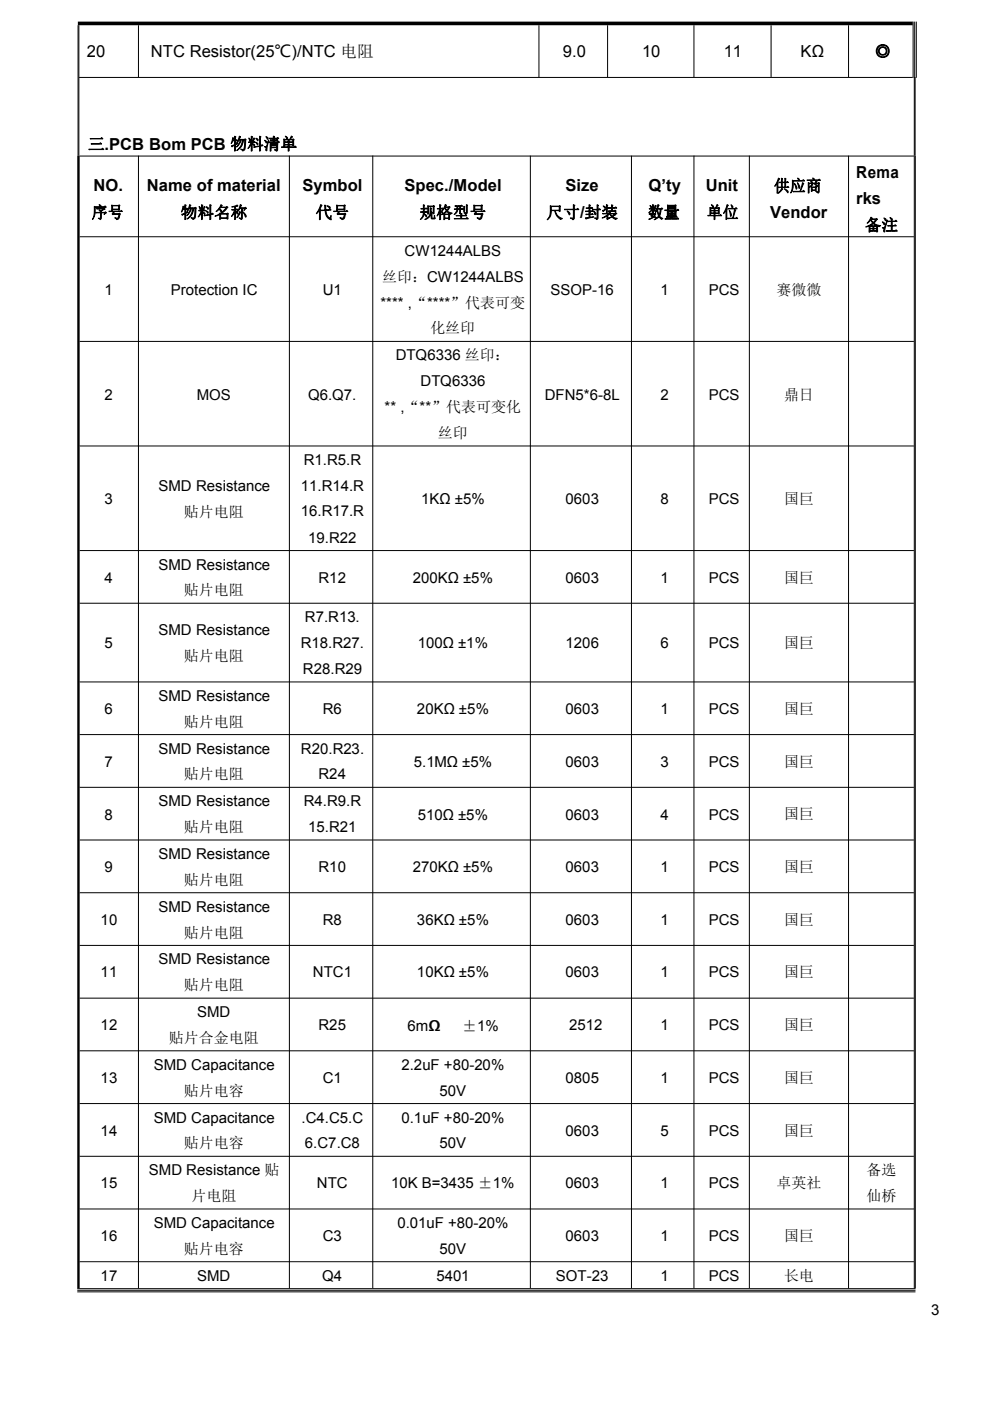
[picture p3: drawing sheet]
<svg xmlns="http://www.w3.org/2000/svg" width="210mm" height="297mm" viewBox="0 0 210 297" stroke-linecap="round" stroke-linejoin="round" font-family="sans-serif">
<defs><g id="words">
<text font-size="3.7" x="185.3" y="12.2">◎</text>
<g font-size="3.5">
<text x="18.4" y="12.1">20</text>
<text x="32" y="12">NTC Resistor(25℃)/NTC 电阻</text>
<text x="119.3" y="12.1">9.0</text>
<text x="136.1" y="12.1">10</text>
<text x="153.4" y="12.1">11</text>
<text x="169.7" y="12.1">KΩ</text>
<text x="18.7" y="31.7">三.PCB Bom PCB 物料清单</text>
<text x="19.9" y="40.6">NO.</text>
<text x="31.2" y="40.6">Name of material</text>
<text x="64.1" y="40.6">Symbol</text>
<text x="85.8" y="40.6">Spec./Model</text>
<text x="119.9" y="40.6">Size</text>
<text x="137.5" y="40.6">Q’ty</text>
<text x="149.6" y="40.6">Unit</text>
<text x="164.1" y="40.6">供应商</text>
<text x="181.5" y="37.7">Rema</text>
<text x="19.5" y="46.2">序号</text>
<text x="38.3" y="46.2">物料名称</text>
<text x="66.9" y="46.2">代号</text>
<text x="88.9" y="46.2">规格型号</text>
<text x="115.9" y="46.2">尺寸/封装</text>
<text x="137.4" y="46.2">数量</text>
<text x="149.9" y="46.2">单位</text>
<text x="163.3" y="46.2">Vendor</text>
<text x="181.5" y="43.3">rks</text>
<text x="183.3" y="48.9">备注</text>
</g>
<g font-size="3.2">
<text x="81" y="59.7">丝印：CW1244ALBS</text>
<text x="85.8" y="54.2">CW1244ALBS</text>
<text x="22.1" y="62.6">1</text>
<text x="36.2" y="62.6">Protection IC</text>
<text x="68.4" y="62.6">U1</text>
<text x="80.6" y="65.2">**** ,“****”代表可变</text>
<text x="116.7" y="62.6">SSOP-16</text>
<text x="140" y="62.6">1</text>
<text x="150.2" y="62.6">PCS</text>
<text x="164.6" y="62.5">赛微微</text>
<text x="91.2" y="70.7">化丝印</text>
<text x="83.9" y="76.4">DTQ6336 丝印：</text>
<text x="89.2" y="81.9">DTQ6336</text>
<text x="22.1" y="84.8">2</text>
<text x="41.7" y="84.8">MOS</text>
<text x="65.3" y="84.8">Q6.Q7.</text>
<text x="81.5" y="87.4">** ,“**”代表可变化</text>
<text x="115.5" y="84.8">DFN5*6-8L</text>
<text x="140" y="84.8">2</text>
<text x="150.2" y="84.8">PCS</text>
<text x="166.2" y="84.7">鼎日</text>
<text x="92.8" y="92.9">丝印</text>
<text x="64.4" y="98.6">R1.R5.R</text>
<text x="22.1" y="106.9">3</text>
<text x="33.6" y="104.2">SMD Resistance</text>
<text x="63.8" y="104.1">11.R14.R</text>
<text x="89.3" y="106.9">1KΩ ±5%</text>
<text x="119.9" y="106.9">0603</text>
<text x="140" y="106.9">8</text>
<text x="150.2" y="106.9">PCS</text>
<text x="166.2" y="106.9">国巨</text>
<text x="39" y="109.7">贴片电阻</text>
<text x="63.8" y="109.5">16.R17.R</text>
<text x="65.3" y="115">19.R22</text>
<text x="22.1" y="123.5">4</text>
<text x="33.6" y="120.8">SMD Resistance</text>
<text x="67.5" y="123.5">R12</text>
<text x="87.5" y="123.5">200KΩ ±5%</text>
<text x="119.9" y="123.5">0603</text>
<text x="140" y="123.5">1</text>
<text x="150.2" y="123.5">PCS</text>
<text x="166.2" y="123.5">国巨</text>
<text x="39" y="126.3">贴片电阻</text>
<text x="64.6" y="131.9">R7.R13.</text>
<text x="22.1" y="137.5">5</text>
<text x="33.6" y="134.7">SMD Resistance</text>
<text x="63.8" y="137.4">R18.R27.</text>
<text x="88.6" y="137.5">100Ω ±1%</text>
<text x="119.9" y="137.5">1206</text>
<text x="140" y="137.5">6</text>
<text x="150.2" y="137.5">PCS</text>
<text x="166.2" y="137.5">国巨</text>
<text x="39" y="140.2">贴片电阻</text>
<text x="64.2" y="142.9">R28.R29</text>
<text x="33.6" y="148.6">SMD Resistance</text>
<text x="22.1" y="151.4">6</text>
<text x="39" y="154.1">贴片电阻</text>
<text x="68.4" y="151.4">R6</text>
<text x="88.4" y="151.4">20KΩ ±5%</text>
<text x="119.9" y="151.4">0603</text>
<text x="140" y="151.4">1</text>
<text x="150.2" y="151.4">PCS</text>
<text x="166.2" y="151.4">国巨</text>
<text x="33.6" y="159.8">SMD Resistance</text>
<text x="63.8" y="159.8">R20.R23.</text>
<text x="22.1" y="162.6">7</text>
<text x="39" y="165.2">贴片电阻</text>
<text x="67.5" y="165.2">R24</text>
<text x="87.7" y="162.6">5.1MΩ ±5%</text>
<text x="119.9" y="162.6">0603</text>
<text x="140" y="162.6">3</text>
<text x="150.2" y="162.6">PCS</text>
<text x="166.2" y="162.5">国巨</text>
<text x="22.1" y="173.8">8</text>
<text x="33.6" y="171">SMD Resistance</text>
<text x="64.4" y="171">R4.R9.R</text>
<text x="88.6" y="173.8">510Ω ±5%</text>
<text x="119.9" y="173.8">0603</text>
<text x="140" y="173.8">4</text>
<text x="150.2" y="173.8">PCS</text>
<text x="166.2" y="173.7">国巨</text>
<text x="39" y="176.4">贴片电阻</text>
<text x="65.3" y="176.4">15.R21</text>
<text x="22.1" y="184.9">9</text>
<text x="33.6" y="182.1">SMD Resistance</text>
<text x="67.5" y="184.9">R10</text>
<text x="87.5" y="184.9">270KΩ ±5%</text>
<text x="119.9" y="184.9">0603</text>
<text x="140" y="184.9">1</text>
<text x="150.2" y="184.9">PCS</text>
<text x="166.2" y="184.9">国巨</text>
<text x="39" y="187.6">贴片电阻</text>
<text x="21.3" y="196.1">10</text>
<text x="33.6" y="193.3">SMD Resistance</text>
<text x="68.4" y="196.1">R8</text>
<text x="88.4" y="196.1">36KΩ ±5%</text>
<text x="119.9" y="196.1">0603</text>
<text x="140" y="196.1">1</text>
<text x="150.2" y="196.1">PCS</text>
<text x="166.2" y="196.1">国巨</text>
<text x="39" y="198.8">贴片电阻</text>
<text x="21.3" y="207.2">11</text>
<text x="33.6" y="204.4">SMD Resistance</text>
<text x="39" y="209.9">贴片电阻</text>
<text x="66.3" y="207.2">NTC1</text>
<text x="88.4" y="207.2">10KΩ ±5%</text>
<text x="119.9" y="207.2">0603</text>
<text x="140" y="207.2">1</text>
<text x="150.2" y="207.2">PCS</text>
<text x="166.2" y="207.2">国巨</text>
<text x="41.8" y="215.6">SMD</text>
<text x="21.3" y="218.4">12</text>
<text x="35.8" y="221.1">贴片合金电阻</text>
<text x="67.5" y="218.4">R25</text>
<text x="86.4" y="218.5">6mΩ</text>
<text x="98" y="218.5">±1%</text>
<text x="120.6" y="218.4">2512</text>
<text x="140" y="218.4">1</text>
<text x="150.2" y="218.4">PCS</text>
<text x="166.2" y="218.5">国巨</text>
<text x="32.6" y="226.8">SMD Capacitance</text>
<text x="85.1" y="226.8">2.2uF +80-20%</text>
<text x="21.3" y="229.6">13</text>
<text x="39" y="232.3">贴片电容</text>
<text x="68.4" y="229.6">C1</text>
<text x="93.2" y="232.3">50V</text>
<text x="119.9" y="229.6">0805</text>
<text x="140" y="229.6">1</text>
<text x="150.2" y="229.6">PCS</text>
<text x="166.2" y="229.6">国巨</text>
<text x="32.6" y="238">SMD Capacitance</text>
<text x="63.9" y="238">.C4.C5.C</text>
<text x="85.1" y="238">0.1uF +80-20%</text>
<text x="21.3" y="240.8">14</text>
<text x="39" y="243.5">贴片电容</text>
<text x="64.6" y="243.5">6.C7.C8</text>
<text x="93.2" y="243.5">50V</text>
<text x="119.9" y="240.8">0603</text>
<text x="140" y="240.8">5</text>
<text x="150.2" y="240.8">PCS</text>
<text x="166.2" y="240.8">国巨</text>
<text x="21.3" y="251.9">15</text>
<text x="31.6" y="249.1">SMD Resistance 贴</text>
<text x="67.2" y="251.9">NTC</text>
<text x="82.9" y="251.9">10K B=3435 ±1%</text>
<text x="119.9" y="251.9">0603</text>
<text x="140" y="251.9">1</text>
<text x="150.2" y="251.9">PCS</text>
<text x="164.6" y="251.9">卓英社</text>
<text x="183.7" y="249.1">备选</text>
<text x="40.6" y="254.7">片电阻</text>
<text x="183.7" y="254.7">仙桥</text>
<text x="21.3" y="263.1">16</text>
<text x="32.6" y="260.3">SMD Capacitance</text>
<text x="68.4" y="263.1">C3</text>
<text x="84.2" y="260.3">0.01uF +80-20%</text>
<text x="119.9" y="263.1">0603</text>
<text x="140" y="263.1">1</text>
<text x="150.2" y="263.1">PCS</text>
<text x="166.2" y="263.2">国巨</text>
<text x="39" y="265.9">贴片电容</text>
<text x="93.2" y="265.8">50V</text>
<text x="21.3" y="271.5">17</text>
<text x="41.8" y="271.5">SMD</text>
<text x="68.3" y="271.5">Q4</text>
<text x="92.5" y="271.5">5401</text>
<text x="117.9" y="271.5">SOT-23</text>
<text x="140" y="271.5">1</text>
<text x="150.2" y="271.5">PCS</text>
<text x="166.2" y="271.5">长电</text>
<text x="197.4" y="278.8">3</text>
</g>
</g></defs>
<path d="M16.5 5h177" fill="none" stroke="#000" stroke-width=".76" stroke-linecap="butt"/>
<g fill="none" stroke="#000" stroke-width=".21">
<path d="M16.5 5.3v27.7M16.7 5.3v27.7M16.8 16.4h176.7M29.4 5.3v11M114.2 5.3v11M128.8 5.3v11M147.1 5.3v11M163.5 5.3v11M179.9 5.3v11M193.6 4.6v11.9M193.8 16.3v256.8M193.9 4.6v11.9"/>
<path d="M194 16.3v16.7M194.2 4.6v11.9M16.9 33.1h176.8M29.4 33v240.1M61.3 33v240.1M79 33v240.1M112.4 33v240.1M133.9 33v240.1M147.1 33v240.1M158.9 33v240.1M179.9 33v240.1M194 33v240.1"/>
<path d="M16.9 50.2h176.8M16.9 72.4h176.8M16.9 94.6h176.8M16.9 116.7h176.8M16.9 127.9h176.8M16.9 144.6h176.8M16.9 155.7h176.8M16.9 166.9h176.8M16.9 178.1h176.8M16.9 189.3h176.8M16.9 200.4h176.8M16.9 211.6h176.8"/>
<path d="M16.9 222.8h176.8M16.9 234h176.8M16.9 245.2h176.8M16.9 256.3h176.8M16.4 273.2h177.7M16.4 273.6h177.7M16.4 273.9h177.7M16.9 267.5h176.8"/>
</g>
<path d="M16.6 33v240.1" fill="none" stroke="#000" stroke-width=".51"/>
<use href="#words"/>
</svg>
